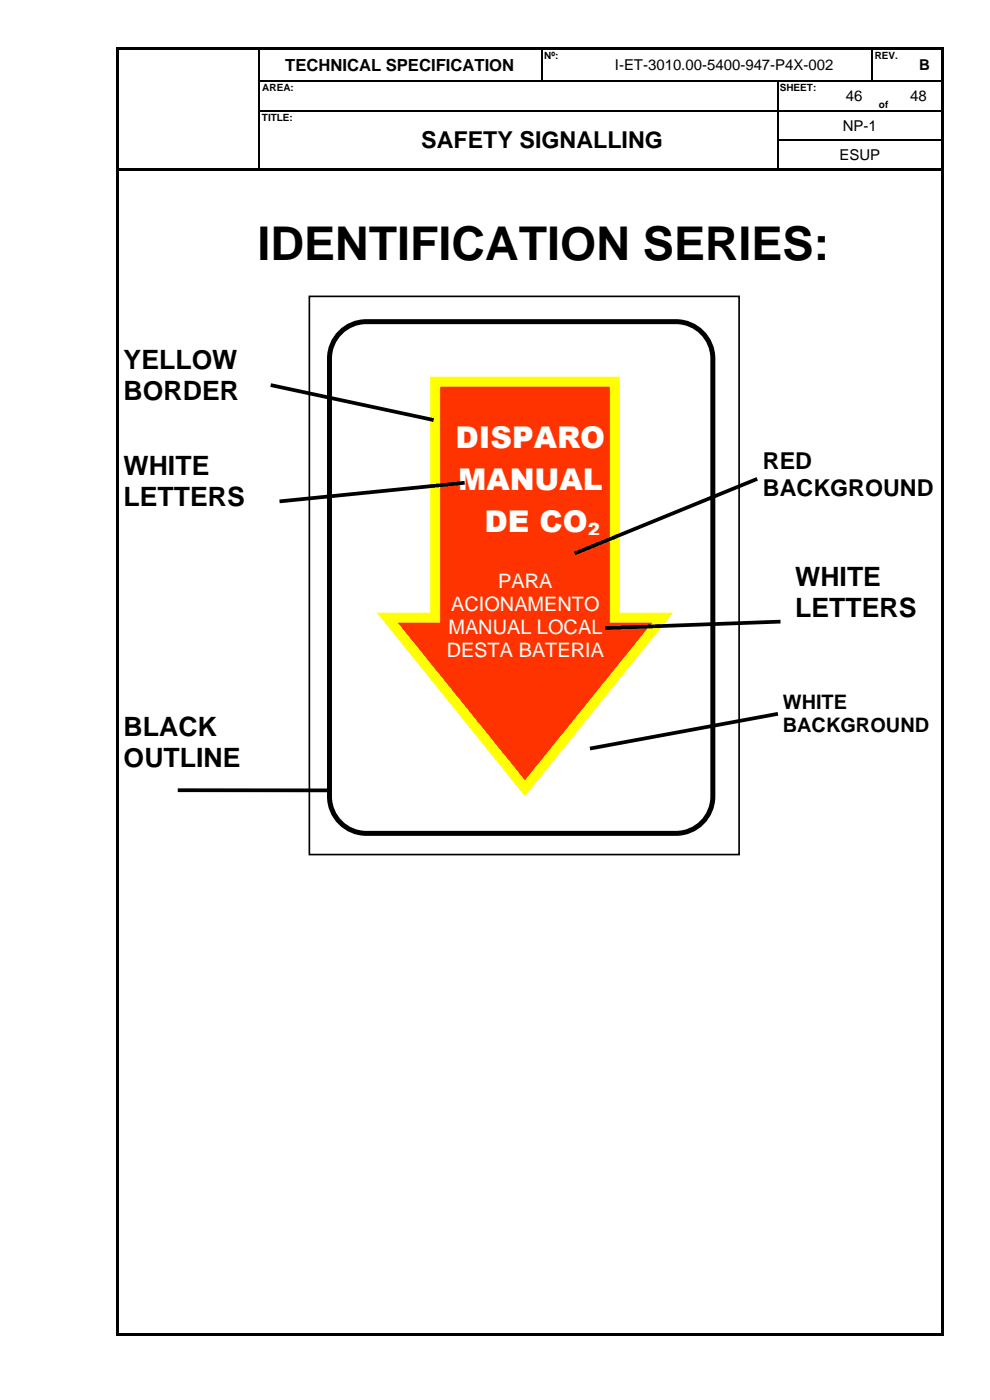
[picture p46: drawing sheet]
<svg xmlns="http://www.w3.org/2000/svg" width="210mm" height="297mm" viewBox="0 0 210 297" stroke-linecap="round" stroke-linejoin="round" font-family="sans-serif">
<defs><g id="words">
<text font-size="9.9" x="54.6" y="55.1">IDENTIFICATION SERIES:</text>
<g font-size="6.3" fill="#fff">
<text x="96.7" y="95">DISPARO</text>
<text x="97.2" y="104">MANUAL</text>
<text x="102.8" y="112.9">DE CO</text>
</g>
<g font-size="5.7">
<text x="26.2" y="78.3">YELLOW</text>
<text x="26.2" y="84.8">BORDER</text>
<text x="26.2" y="100.8">WHITE</text>
<text x="26.2" y="107.3">LETTERS</text>
<text x="168.7" y="124.4">WHITE</text>
<text x="168.7" y="130.9">LETTERS</text>
<text x="26.2" y="156.1">BLACK</text>
<text x="26.2" y="162.6">OUTLINE</text>
</g>
<g font-size="4.9">
<text x="89.4" y="31.5">SAFETY SIGNALLING</text>
<text x="161.9" y="99.6">RED</text>
<text x="161.9" y="105.3">BACKGROUND</text>
</g>
<g font-size="4.2" fill="#fff">
<text x="105.7" y="124.7">PARA</text>
<text x="95.7" y="129.5">ACIONAMENTO</text>
<text x="95.1" y="134.4">MANUAL LOCAL</text>
<text x="94.8" y="139.3">DESTA BATERIA</text>
</g>
<g font-size="4.2">
<text x="166.1" y="150.4">WHITE</text>
<text x="166.1" y="155.3">BACKGROUND</text>
</g>
<text font-size="3.9" fill="#fff" x="124.7" y="113.6">2</text>
<text font-size="3.5" x="60.5" y="15">TECHNICAL SPECIFICATION</text>
<g font-size="3.2">
<text x="130.4" y="14.9">I-ET-3010.00-5400-947-P4X-002</text>
<text x="195" y="14.9">B</text>
<text x="179.4" y="21.4">46</text>
<text x="193.1" y="21.4">48</text>
<text x="178.8" y="27.7">NP-1</text>
<text x="178.1" y="34">ESUP</text>
</g>
<g font-size="2.1">
<text x="115.5" y="12.5">Nº:</text>
<text x="185.6" y="12.5">REV.</text>
<text x="55.7" y="19.3">AREA:</text>
<text x="165.4" y="19.3">SHEET:</text>
<text x="186.5" y="22.9">of</text>
<text x="55.5" y="25.6">TITLE:</text>
</g>
</g></defs>
<g fill="#000">
<path d="M24.7 10h.5v.5h-.5z" fill-rule="evenodd"/>
<path d="M24.7 10h.5v.5h-.5z" fill-rule="evenodd"/>
<path d="M24.7 10.5h.5v6.5h-.5z" fill-rule="evenodd"/>
<path d="M24.7 17h.5v.3h-.5z" fill-rule="evenodd"/>
<path d="M25.2 10h29.6v.5h-29.6z" fill-rule="evenodd"/>
<path d="M54.8 10h.5v.5h-.5z" fill-rule="evenodd"/>
<path d="M54.8 17h.3v.3h-.3z" fill-rule="evenodd"/>
<path d="M55.3 10h59.5v.5h-59.5z" fill-rule="evenodd"/>
<path d="M114.8 10h.6v.5h-.6z" fill-rule="evenodd"/>
<path d="M114.8 17h.3v.3h-.3z" fill-rule="evenodd"/>
<path d="M115.4 10h7.1v.5h-7.1z" fill-rule="evenodd"/>
<path d="M122.5 10h.5v.5h-.5z" fill-rule="evenodd"/>
<path d="M122.5 17h.2v.3h-.2z" fill-rule="evenodd"/>
<path d="M123 10h61.9v.5h-61.9z" fill-rule="evenodd"/>
<path d="M164.8 17.3h.3z" fill-rule="evenodd"/>
<path d="M164.8 17h.3v.3h-.3z" fill-rule="evenodd"/>
<path d="M177.5 17h.3v.3h-.3z" fill-rule="evenodd"/>
<path d="M184.9 10h.5v.5h-.5z" fill-rule="evenodd"/>
<path d="M184.9 17h.2v.3h-.2z" fill-rule="evenodd"/>
<path d="M185.1 17h.3v.3h-.3z" fill-rule="evenodd"/>
<path d="M185.4 10h7.1v.5h-7.1z" fill-rule="evenodd"/>
<path d="M190 17h.2v.3h-.2z" fill-rule="evenodd"/>
<path d="M192.5 10h.5v.5h-.5z" fill-rule="evenodd"/>
<path d="M192.5 17h.3v.3h-.3z" fill-rule="evenodd"/>
<path d="M193 10h6.8v.5h-6.8z" fill-rule="evenodd"/>
<path d="M199.8 10h.5v.5h-.5z" fill-rule="evenodd"/>
<path d="M199.8 10h.5v.5h-.5z" fill-rule="evenodd"/>
<path d="M199.8 10.5h.5v6.5h-.5z" fill-rule="evenodd"/>
<path d="M199.8 17h.5v.3h-.5z" fill-rule="evenodd"/>
<path d="M24.7 17.3h.5v6h-.5z" fill-rule="evenodd"/>
<path d="M24.7 23.3h.5v.3h-.5z" fill-rule="evenodd"/>
<path d="M24.7 23.6h.5v6h-.5z" fill-rule="evenodd"/>
<path d="M24.7 29.6h.5v.2h-.5z" fill-rule="evenodd"/>
<path d="M24.7 29.8h.5v6h-.5z" fill-rule="evenodd"/>
<path d="M24.7 35.8h.5v.5h-.5z" fill-rule="evenodd"/>
<path d="M25.2 35.8h29.6v.5h-29.6z" fill-rule="evenodd"/>
<path d="M54.8 23.3h.3v.3h-.3z" fill-rule="evenodd"/>
<path d="M54.8 29.6h.3v.2h-.3z" fill-rule="evenodd"/>
<path d="M54.8 35.8h.5v.5h-.5z" fill-rule="evenodd"/>
<path d="M55.3 35.8h10v.5h-10z" fill-rule="evenodd"/>
<path d="M65.3 23.3h.2v.3h-.2z" fill-rule="evenodd"/>
<path d="M65.3 35.8h.5v.5h-.5z" fill-rule="evenodd"/>
<path d="M65.8 35.8h99v.5h-99z" fill-rule="evenodd"/>
<path d="M164.8 23.3h.3v.3h-.3z" fill-rule="evenodd"/>
<path d="M164.8 29.6h.3v.2h-.3z" fill-rule="evenodd"/>
<path d="M164.8 35.8h.6v.5h-.6z" fill-rule="evenodd"/>
<path d="M165.4 35.8h34.4v.5h-34.4z" fill-rule="evenodd"/>
<path d="M177.5 23.3h.3v.3h-.3z" fill-rule="evenodd"/>
<path d="M185 23.3h.2v.3h-.2z" fill-rule="evenodd"/>
<path d="M190 23.3h.2v.3h-.2z" fill-rule="evenodd"/>
<path d="M199.8 17.3h.5v6h-.5z" fill-rule="evenodd"/>
<path d="M199.8 23.3h.5v.3h-.5z" fill-rule="evenodd"/>
<path d="M199.8 23.6h.5v6h-.5z" fill-rule="evenodd"/>
<path d="M199.8 29.6h.5v.2h-.5z" fill-rule="evenodd"/>
<path d="M199.8 29.8h.5v6h-.5z" fill-rule="evenodd"/>
<path d="M199.8 35.8h.5v.5h-.5z" fill-rule="evenodd"/>
<path d="M24.7 36.3h.5v246.6h-.5z" fill-rule="evenodd"/>
<path d="M24.7 282.9h.5v.5h-.5z" fill-rule="evenodd"/>
<path d="M24.7 282.9h.5v.5h-.5z" fill-rule="evenodd"/>
<path d="M25.2 282.9h174.6v.5h-174.6z" fill-rule="evenodd"/>
<path d="M199.8 36.3h.5v246.6h-.5z" fill-rule="evenodd"/>
<path d="M199.8 282.9h.5v.5h-.5z" fill-rule="evenodd"/>
<path d="M199.8 282.9h.5v.5h-.5z" fill-rule="evenodd"/>
</g>
<g fill="none" stroke="#000" stroke-width=".25">
<path d="M54.9 10.5v6.5M54.9 17.3v6M55.1 17.1h59.7M115 10.5v6.5M115.1 17.1h7.4M122.7 17.1h42.1M165 17.3v6M165.1 17.1h12.4M177.8 17.1h7.1M185 10.5v6.5M185.4 17.1h4.6M190.2 17.1h2.3"/>
<path d="M192.8 17.1h7M54.9 23.6v6M54.9 29.8v6M55.1 23.5h10.2M65.5 23.5h99.3M165 23.6v6M165 29.8v6M165.1 23.5h12.4M165.1 29.7h34.7M177.8 23.5h7.2M185.2 23.5h4.8M190.2 23.5h9.6"/>
</g>
<path d="M72.2 70.5a7.8 7.8 0 0 1 5.5-2.3h65.7a7.8 7.8 0 0 1 7.8 7.9v92.9a7.8 7.8 0 0 1-7.8 7.8h-65.7a7.8 7.8 0 0 1-7.8-7.8v-92.9a7.8 7.8 0 0 1 2.3-5.6z" fill-rule="evenodd" fill="#fff"/>
<path d="M72.2 70.5a7.8 7.8 0 0 1 5.5-2.3h65.7a7.8 7.8 0 0 1 7.8 7.9v92.9a7.8 7.8 0 0 1-7.8 7.8h-65.7a7.8 7.8 0 0 1-7.8-7.8v-92.9a7.8 7.8 0 0 1 2.3-5.6z" fill="none" stroke="#000" stroke-width="1.1"/>
<path d="M92.3 81h38.1v50h10.2l-29.2 36.2-29.2-36.2h10.1z" fill-rule="evenodd" fill="#f30"/>
<path d="M92.3 81h38.1v50h10.2l-29.2 36.2-29.2-36.2h10.1z" fill="none" stroke="#ff0" stroke-width="2.1"/>
<path d="M65.6 62.9h91.2v118.4h-91.2z" fill="none" stroke="#000" stroke-width=".35"/>
<path d="M57.4 81.7l34.6 7.4M98.6 102.4l-39.3 4M160.7 101.6l-38.8 15.8M165.6 131.9l-37.3 1.4M165 151.4l-39.8 7.4M37.7 167.7h32.1" fill="none" stroke="#000" stroke-width=".79" stroke-linecap="butt"/>
<use href="#words"/>
</svg>
